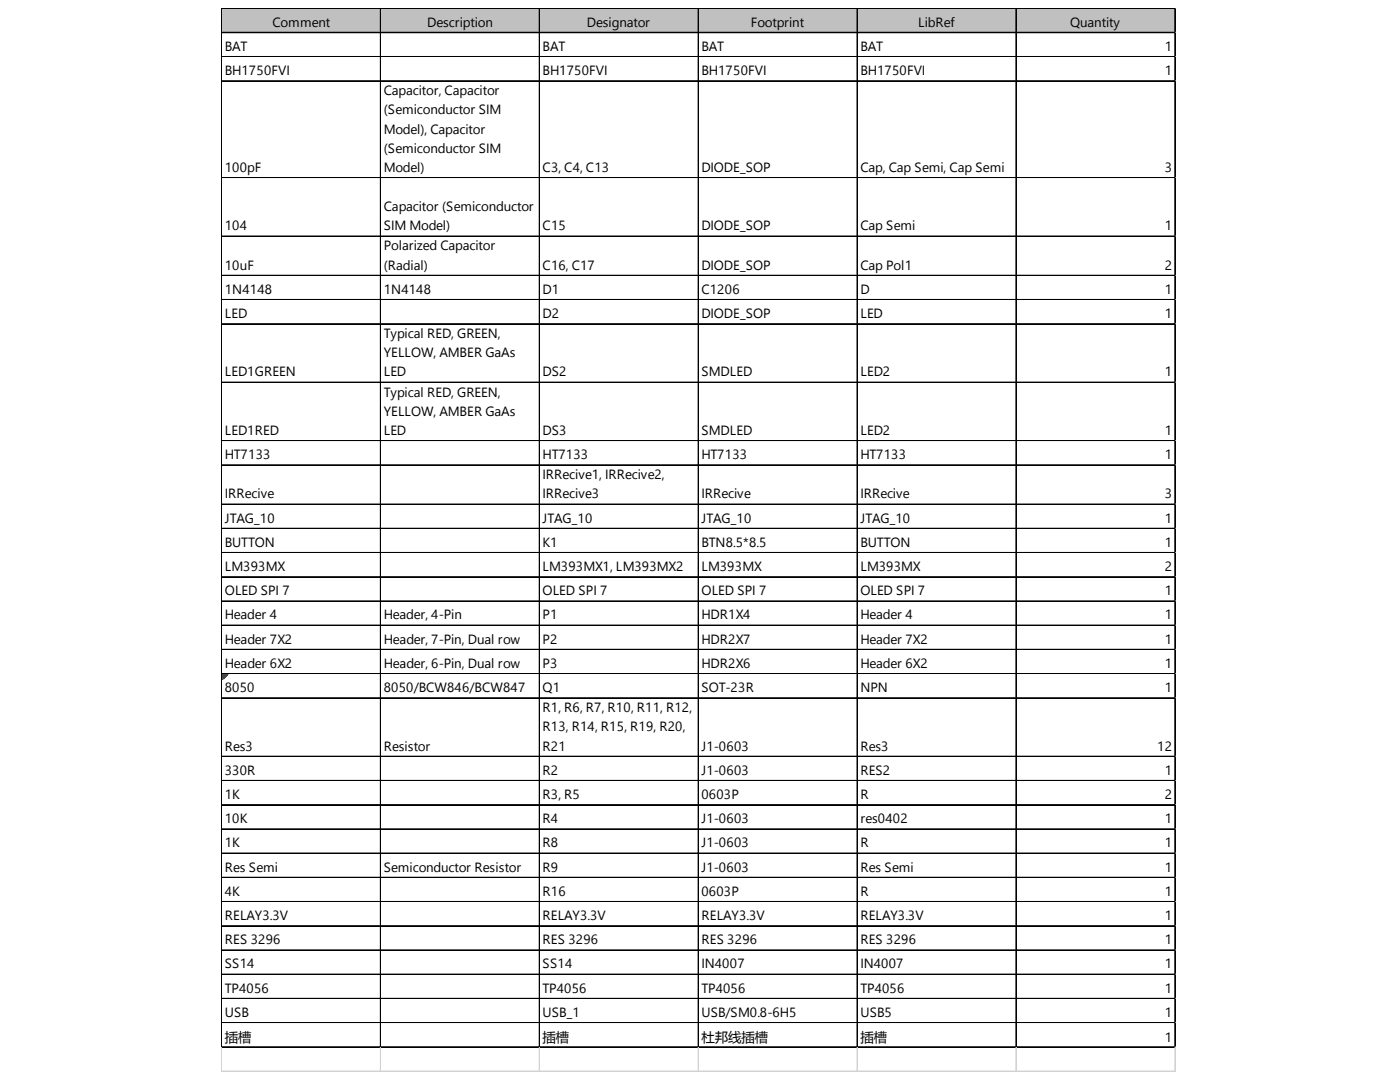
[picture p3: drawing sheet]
<svg xmlns="http://www.w3.org/2000/svg" width="279mm" height="216mm" viewBox="0 0 279 216" stroke-linecap="round" stroke-linejoin="round" font-family="sans-serif">
<defs><g id="words">
<g font-size="2.7">
<text x="54.3" y="5.3">Comment</text>
<text x="85.1" y="5.3">Description</text>
<text x="117" y="5.3">Designator</text>
<text x="149.6" y="5.3">Footprint</text>
<text x="183" y="5.3">LibRef</text>
<text x="213.3" y="5.3">Quantity</text>
<text x="44.8" y="10.1">BAT</text>
<text x="108.1" y="10.1">BAT</text>
<text x="139.8" y="10.1">BAT</text>
<text x="171.5" y="10.1">BAT</text>
<text x="232.2" y="10.1">1</text>
<text x="44.8" y="15">BH1750FVI</text>
<text x="108.1" y="15">BH1750FVI</text>
<text x="139.8" y="15">BH1750FVI</text>
<text x="171.5" y="15">BH1750FVI</text>
<text x="232.2" y="15">1</text>
<text x="76.5" y="18.9">Capacitor, Capacitor</text>
<text x="76.5" y="22.8">(Semiconductor SIM</text>
<text x="76.5" y="26.6">Model), Capacitor</text>
<text x="44.8" y="34.2">100pF</text>
<text x="76.5" y="30.4">(Semiconductor SIM</text>
<text x="76.5" y="34.2">Model)</text>
<text x="108.1" y="34.2">C3, C4, C13</text>
<text x="139.8" y="34.2">DIODE_SOP</text>
<text x="171.5" y="34.2">Cap, Cap Semi, Cap Semi</text>
<text x="232.2" y="34.2">3</text>
<text x="44.8" y="45.9">104</text>
<text x="76.5" y="42.1">Capacitor (Semiconductor</text>
<text x="76.5" y="45.9">SIM Model)</text>
<text x="108.1" y="45.9">C15</text>
<text x="139.8" y="45.9">DIODE_SOP</text>
<text x="171.5" y="45.9">Cap Semi</text>
<text x="232.2" y="45.9">1</text>
<text x="44.8" y="53.7">10uF</text>
<text x="76.5" y="49.9">Polarized Capacitor</text>
<text x="76.5" y="53.7">(Radial)</text>
<text x="108.1" y="53.7">C16, C17</text>
<text x="139.8" y="53.7">DIODE_SOP</text>
<text x="171.5" y="53.7">Cap Pol1</text>
<text x="232.2" y="53.7">2</text>
<text x="44.8" y="58.5">1N4148</text>
<text x="76.5" y="58.5">1N4148</text>
<text x="108.1" y="58.5">D1</text>
<text x="139.8" y="58.5">C1206</text>
<text x="171.5" y="58.5">D</text>
<text x="232.2" y="58.5">1</text>
<text x="44.8" y="63.3">LED</text>
<text x="108.1" y="63.3">D2</text>
<text x="139.8" y="63.3">DIODE_SOP</text>
<text x="171.5" y="63.3">LED</text>
<text x="232.2" y="63.3">1</text>
<text x="76.5" y="67.3">Typical RED, GREEN,</text>
<text x="76.5" y="71.2">YELLOW, AMBER GaAs</text>
<text x="44.8" y="75">LED1GREEN</text>
<text x="76.5" y="75">LED</text>
<text x="108.1" y="75">DS2</text>
<text x="139.8" y="75">SMDLED</text>
<text x="171.5" y="75">LED2</text>
<text x="232.2" y="75">1</text>
<text x="76.5" y="79">Typical RED, GREEN,</text>
<text x="76.5" y="82.8">YELLOW, AMBER GaAs</text>
<text x="44.8" y="86.6">LED1RED</text>
<text x="76.5" y="86.6">LED</text>
<text x="108.1" y="86.6">DS3</text>
<text x="139.8" y="86.6">SMDLED</text>
<text x="171.5" y="86.6">LED2</text>
<text x="232.2" y="86.6">1</text>
<text x="44.8" y="91.4">HT7133</text>
<text x="108.1" y="91.4">HT7133</text>
<text x="108.1" y="95.4">IRRecive1, IRRecive2,</text>
<text x="139.8" y="91.4">HT7133</text>
<text x="171.5" y="91.4">HT7133</text>
<text x="232.2" y="91.4">1</text>
<text x="44.8" y="99.3">IRRecive</text>
<text x="108.1" y="99.3">IRRecive3</text>
<text x="139.8" y="99.3">IRRecive</text>
<text x="171.5" y="99.3">IRRecive</text>
<text x="232.2" y="99.3">3</text>
<text x="44.8" y="104.1">JTAG_10</text>
<text x="108.1" y="104.1">JTAG_10</text>
<text x="139.8" y="104.1">JTAG_10</text>
<text x="171.5" y="104.1">JTAG_10</text>
<text x="232.2" y="104.1">1</text>
<text x="44.8" y="108.9">BUTTON</text>
<text x="44.8" y="113.7">LM393MX</text>
<text x="108.1" y="108.9">K1</text>
<text x="108.1" y="113.7">LM393MX1, LM393MX2</text>
<text x="139.8" y="108.9">BTN8.5*8.5</text>
<text x="139.8" y="113.7">LM393MX</text>
<text x="171.5" y="108.9">BUTTON</text>
<text x="171.5" y="113.7">LM393MX</text>
<text x="232.2" y="108.9">1</text>
<text x="232.2" y="113.7">2</text>
<text x="44.8" y="118.6">OLED SPI 7</text>
<text x="108.1" y="118.6">OLED SPI 7</text>
<text x="139.8" y="118.6">OLED SPI 7</text>
<text x="171.5" y="118.6">OLED SPI 7</text>
<text x="232.2" y="118.6">1</text>
<text x="44.8" y="123.4">Header 4</text>
<text x="76.5" y="123.4">Header, 4-Pin</text>
<text x="108.1" y="123.4">P1</text>
<text x="139.8" y="123.4">HDR1X4</text>
<text x="171.5" y="123.4">Header 4</text>
<text x="232.2" y="123.4">1</text>
<text x="44.8" y="128.2">Header 7X2</text>
<text x="76.5" y="128.2">Header, 7-Pin, Dual row</text>
<text x="108.1" y="128.2">P2</text>
<text x="139.8" y="128.2">HDR2X7</text>
<text x="171.5" y="128.2">Header 7X2</text>
<text x="232.2" y="128.2">1</text>
<text x="44.8" y="133">Header 6X2</text>
<text x="44.8" y="137.8">8050</text>
<text x="76.5" y="133">Header, 6-Pin, Dual row</text>
<text x="76.5" y="137.8">8050/BCW846/BCW847</text>
<text x="108.1" y="133">P3</text>
<text x="108.1" y="137.8">Q1</text>
<text x="139.8" y="133">HDR2X6</text>
<text x="139.8" y="137.8">SOT-23R</text>
<text x="171.5" y="133">Header 6X2</text>
<text x="171.5" y="137.8">NPN</text>
<text x="232.2" y="133">1</text>
<text x="232.2" y="137.8">1</text>
<text x="108.1" y="141.8">R1, R6, R7, R10, R11, R12,</text>
<text x="44.8" y="149.5">Res3</text>
<text x="76.5" y="149.5">Resistor</text>
<text x="108.1" y="145.7">R13, R14, R15, R19, R20,</text>
<text x="108.1" y="149.5">R21</text>
<text x="139.8" y="149.5">J1-0603</text>
<text x="171.5" y="149.5">Res3</text>
<text x="230.7" y="149.5">12</text>
<text x="44.8" y="154.3">330R</text>
<text x="108.1" y="154.3">R2</text>
<text x="139.8" y="154.3">J1-0603</text>
<text x="171.5" y="154.3">RES2</text>
<text x="232.2" y="154.3">1</text>
<text x="44.8" y="159.1">1K</text>
<text x="108.1" y="159.1">R3, R5</text>
<text x="139.8" y="159.1">0603P</text>
<text x="171.5" y="159.1">R</text>
<text x="232.2" y="159.1">2</text>
<text x="44.8" y="164">10K</text>
<text x="108.1" y="164">R4</text>
<text x="139.8" y="164">J1-0603</text>
<text x="171.5" y="164">res0402</text>
<text x="232.2" y="164">1</text>
<text x="44.8" y="168.8">1K</text>
<text x="44.8" y="173.6">Res Semi</text>
<text x="76.5" y="173.6">Semiconductor Resistor</text>
<text x="108.1" y="168.8">R8</text>
<text x="108.1" y="173.6">R9</text>
<text x="139.8" y="168.8">J1-0603</text>
<text x="139.8" y="173.6">J1-0603</text>
<text x="171.5" y="168.8">R</text>
<text x="171.5" y="173.6">Res Semi</text>
<text x="232.2" y="168.8">1</text>
<text x="232.2" y="173.6">1</text>
<text x="44.8" y="178.4">4K</text>
<text x="108.1" y="178.4">R16</text>
<text x="139.8" y="178.4">0603P</text>
<text x="171.5" y="178.4">R</text>
<text x="232.2" y="178.4">1</text>
<text x="44.8" y="183.2">RELAY3.3V</text>
<text x="108.1" y="183.2">RELAY3.3V</text>
<text x="139.8" y="183.2">RELAY3.3V</text>
<text x="171.5" y="183.2">RELAY3.3V</text>
<text x="232.2" y="183.2">1</text>
<text x="44.8" y="188.1">RES 3296</text>
<text x="108.1" y="188.1">RES 3296</text>
<text x="139.8" y="188.1">RES 3296</text>
<text x="171.5" y="188.1">RES 3296</text>
<text x="232.2" y="188.1">1</text>
<text x="44.8" y="192.9">SS14</text>
<text x="44.8" y="197.7">TP4056</text>
<text x="108.1" y="192.9">SS14</text>
<text x="108.1" y="197.7">TP4056</text>
<text x="139.8" y="192.9">IN4007</text>
<text x="139.8" y="197.7">TP4056</text>
<text x="171.5" y="192.9">IN4007</text>
<text x="171.5" y="197.7">TP4056</text>
<text x="232.2" y="192.9">1</text>
<text x="232.2" y="197.7">1</text>
<text x="44.8" y="202.5">USB</text>
<text x="108.1" y="202.5">USB_1</text>
<text x="139.8" y="202.5">USB/SM0.8-6H5</text>
<text x="171.5" y="202.5">USB5</text>
<text x="232.2" y="202.5">1</text>
<text x="44.8" y="207.5">插槽</text>
<text x="108.1" y="207.5">插槽</text>
<text x="139.8" y="207.5">杜邦线插槽</text>
<text x="171.5" y="207.5">插槽</text>
<text x="232.2" y="207.5">1</text>
</g>
</g></defs>
<path d="M44.3 1.7h190v4.9h-190z" fill="#c0c0c0"/>
<path d="M44.3 134.3h1.2" fill="none" stroke="#008000" stroke-width=".2"/>
<path d="M44.3 134.3h1.2v.2h-1.2z" fill="#008000"/>
<path d="M44.3 134.5h1" fill="none" stroke="#008000" stroke-width=".2"/>
<path d="M44.3 134.5h1v.1h-1z" fill="#008000"/>
<path d="M44.3 134.6h.8" fill="none" stroke="#008000" stroke-width=".2"/>
<path d="M44.3 134.6h.8v.2h-.8z" fill="#008000"/>
<path d="M44.3 134.8h.7" fill="none" stroke="#008000" stroke-width=".2"/>
<path d="M44.3 134.8h.7v.2h-.7z" fill="#008000"/>
<path d="M44.3 135h.5" fill="none" stroke="#008000" stroke-width=".2"/>
<path d="M44.3 135h.5v.1h-.5z" fill="#008000"/>
<path d="M44.3 135.1h.3" fill="none" stroke="#008000" stroke-width=".2"/>
<path d="M44.3 135.1h.3v.2h-.3z" fill="#008000"/>
<path d="M44.3 135.3h.2" fill="none" stroke="#008000" stroke-width=".2"/>
<path d="M44.3 135.3h.2v.2h-.2z" fill="#008000"/>
<g fill="none" stroke="#000" stroke-width=".2">
<path d="M44.1 1.6v207M44.2 1.6v207M44.3 1.6h190M44.3 1.7h190M44.3 6.4h190M44.3 6.5h190M44.3 11.2h190M44.3 11.3h190M44.3 16.1h190M44.3 16.2h190M75.8 1.8v206.8M75.9 1.8v206.8"/>
<path d="M107.5 1.8v206.8M107.6 1.8v206.8M139.1 1.8v206.8M139.2 1.8v206.8M170.8 1.8v206.8M170.9 1.8v206.8M202.5 1.8v206.8M202.6 1.8v206.8M234.2 1.8v206.8M44.3 35.4h190M44.3 47h190M44.3 47.1h190"/>
<path d="M44.3 54.8h190M44.3 54.9h190M44.3 59.6h190M44.3 59.7h190M44.3 64.5h190M44.3 76.1h190M44.3 76.2h190M44.3 87.7h190M44.3 87.8h190M44.3 92.6h190M44.3 92.7h190M44.3 100.4h190"/>
<path d="M44.3 100.5h190M44.3 105.2h190M44.3 105.3h190M44.3 110h190M44.3 110.1h190M44.3 114.9h190M44.3 119.7h190M44.3 119.8h190M44.3 124.5h190M44.3 124.6h190M44.3 129.3h190M44.3 129.4h190"/>
<path d="M44.3 134.1h190M44.3 134.2h190M44.3 139h190M44.3 150.6h190M44.3 150.7h190M44.3 155.4h190M44.3 155.5h190M44.3 160.3h190M44.3 165.1h190M44.3 165.2h190M44.3 169.9h190M44.3 170h190"/>
<path d="M44.3 174.7h190M44.3 174.8h190M44.3 179.5h190M44.3 179.6h190M44.3 184.4h190M44.3 189.2h190M44.3 189.3h190M44.3 194h190M44.3 194.1h190M44.3 198.8h190M44.3 198.9h190M44.3 203.7h190"/>
<path d="M44.3 208.5h190M44.3 208.6h190"/>
</g>
<g fill="none" stroke="#d4d4d4" stroke-width=".2">
<path d="M234.3 1.6h.1M44.1 208.6v4.9M44.2 208.6v4.9M75.8 208.6v4.9M75.9 208.6v4.9M107.5 208.6v4.9M107.6 208.6v4.9M139.1 208.6v4.9M139.2 208.6v4.9M170.8 208.6v4.9M170.9 208.6v4.9M202.5 208.6v4.9"/>
<path d="M202.6 208.6v4.9M234.2 208.6v4.9"/>
</g>
<path d="M234.3 1.6l.1 .2z" fill="#d4d4d4"/>
<path d="M234.3 6.4h.1" fill="none" stroke="#d4d4d4" stroke-width=".2"/>
<path d="M234.3 6.4l.1 .2z" fill="#d4d4d4"/>
<path d="M234.3 11.2h.1" fill="none" stroke="#d4d4d4" stroke-width=".2"/>
<path d="M234.3 11.2l.1 .2z" fill="#d4d4d4"/>
<path d="M234.3 16.1h.1" fill="none" stroke="#d4d4d4" stroke-width=".2"/>
<path d="M234.3 16.1l.1 .1z" fill="#d4d4d4"/>
<path d="M234.3 35.4h.1" fill="none" stroke="#d4d4d4" stroke-width=".2"/>
<path d="M234.3 35.4l.1 .1z" fill="#d4d4d4"/>
<path d="M234.3 47h.1" fill="none" stroke="#d4d4d4" stroke-width=".2"/>
<path d="M234.3 47l.1 .2z" fill="#d4d4d4"/>
<path d="M234.3 54.8h.1" fill="none" stroke="#d4d4d4" stroke-width=".2"/>
<path d="M234.3 54.8l.1 .2z" fill="#d4d4d4"/>
<path d="M234.3 59.6h.1" fill="none" stroke="#d4d4d4" stroke-width=".2"/>
<path d="M234.3 59.6l.1 .2z" fill="#d4d4d4"/>
<path d="M234.3 64.5h.1" fill="none" stroke="#d4d4d4" stroke-width=".2"/>
<path d="M234.3 64.5l.1 .1z" fill="#d4d4d4"/>
<path d="M234.3 76.1h.1" fill="none" stroke="#d4d4d4" stroke-width=".2"/>
<path d="M234.3 76.1l.1 .2z" fill="#d4d4d4"/>
<path d="M234.3 87.7h.1" fill="none" stroke="#d4d4d4" stroke-width=".2"/>
<path d="M234.3 87.7l.1 .2z" fill="#d4d4d4"/>
<path d="M234.3 92.6h.1" fill="none" stroke="#d4d4d4" stroke-width=".2"/>
<path d="M234.3 92.6l.1 .1z" fill="#d4d4d4"/>
<path d="M234.3 100.4h.1" fill="none" stroke="#d4d4d4" stroke-width=".2"/>
<path d="M234.3 100.4l.1 .2z" fill="#d4d4d4"/>
<path d="M234.3 105.2h.1" fill="none" stroke="#d4d4d4" stroke-width=".2"/>
<path d="M234.3 105.2l.1 .2z" fill="#d4d4d4"/>
<path d="M234.3 110h.1" fill="none" stroke="#d4d4d4" stroke-width=".2"/>
<path d="M234.3 110l.1 .2z" fill="#d4d4d4"/>
<path d="M234.3 114.9h.1" fill="none" stroke="#d4d4d4" stroke-width=".2"/>
<path d="M234.3 114.9l.1 .1z" fill="#d4d4d4"/>
<path d="M234.3 119.7h.1" fill="none" stroke="#d4d4d4" stroke-width=".2"/>
<path d="M234.3 119.7l.1 .1z" fill="#d4d4d4"/>
<path d="M234.3 124.5h.1" fill="none" stroke="#d4d4d4" stroke-width=".2"/>
<path d="M234.3 124.5l.1 .2z" fill="#d4d4d4"/>
<path d="M234.3 129.3h.1" fill="none" stroke="#d4d4d4" stroke-width=".2"/>
<path d="M234.3 129.3l.1 .2z" fill="#d4d4d4"/>
<path d="M234.3 134.1h.1" fill="none" stroke="#d4d4d4" stroke-width=".2"/>
<path d="M234.3 134.1l.1 .2z" fill="#d4d4d4"/>
<path d="M234.3 139h.1" fill="none" stroke="#d4d4d4" stroke-width=".2"/>
<path d="M234.3 139l.1 .1z" fill="#d4d4d4"/>
<path d="M234.3 150.6h.1" fill="none" stroke="#d4d4d4" stroke-width=".2"/>
<path d="M234.3 150.6l.1 .2z" fill="#d4d4d4"/>
<path d="M234.3 155.4h.1" fill="none" stroke="#d4d4d4" stroke-width=".2"/>
<path d="M234.3 155.4l.1 .2z" fill="#d4d4d4"/>
<path d="M234.3 160.3h.1" fill="none" stroke="#d4d4d4" stroke-width=".2"/>
<path d="M234.3 160.3l.1 .1z" fill="#d4d4d4"/>
<path d="M234.3 165.1h.1" fill="none" stroke="#d4d4d4" stroke-width=".2"/>
<path d="M234.3 165.1l.1 .1z" fill="#d4d4d4"/>
<path d="M234.3 169.9h.1" fill="none" stroke="#d4d4d4" stroke-width=".2"/>
<path d="M234.3 169.9l.1 .2z" fill="#d4d4d4"/>
<path d="M234.3 174.7h.1" fill="none" stroke="#d4d4d4" stroke-width=".2"/>
<path d="M234.3 174.7l.1 .2z" fill="#d4d4d4"/>
<path d="M234.3 179.5h.1" fill="none" stroke="#d4d4d4" stroke-width=".2"/>
<path d="M234.3 179.5l.1 .2z" fill="#d4d4d4"/>
<path d="M234.3 184.4h.1" fill="none" stroke="#d4d4d4" stroke-width=".2"/>
<path d="M234.3 184.4l.1 .1z" fill="#d4d4d4"/>
<path d="M234.3 189.2h.1" fill="none" stroke="#d4d4d4" stroke-width=".2"/>
<path d="M234.3 189.2l.1 .2z" fill="#d4d4d4"/>
<path d="M234.3 194h.1" fill="none" stroke="#d4d4d4" stroke-width=".2"/>
<path d="M234.3 194l.1 .2z" fill="#d4d4d4"/>
<path d="M234.3 198.8h.1" fill="none" stroke="#d4d4d4" stroke-width=".2"/>
<path d="M234.3 198.8l.1 .2z" fill="#d4d4d4"/>
<path d="M234.3 203.7h.1" fill="none" stroke="#d4d4d4" stroke-width=".2"/>
<path d="M234.3 203.7l.1 .1z" fill="#d4d4d4"/>
<path d="M234.3 208.5h.1" fill="none" stroke="#d4d4d4" stroke-width=".2"/>
<path d="M234.3 208.5l.1 .1z" fill="#d4d4d4"/>
<path d="M44.1 213.3h190.3M44.1 213.4h190.3" fill="none" stroke="#d4d4d4" stroke-width=".2"/>
<use href="#words"/>
</svg>
